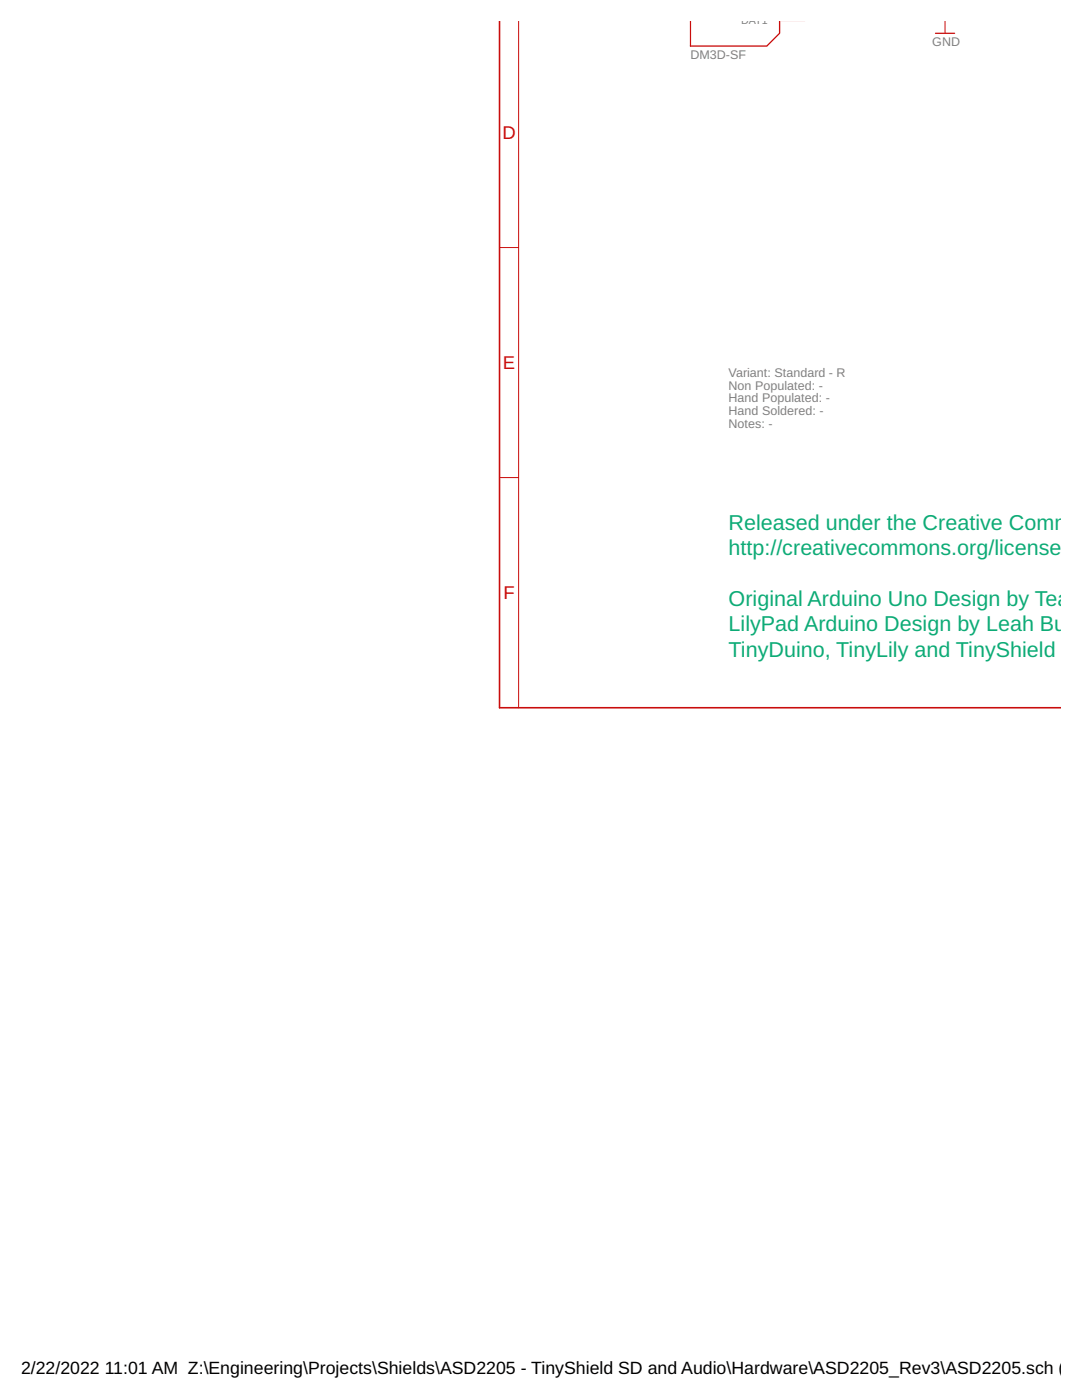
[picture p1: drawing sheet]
<svg xmlns="http://www.w3.org/2000/svg" width="216mm" height="279mm" viewBox="0 0 216 279" stroke-linecap="round" stroke-linejoin="round" font-family="sans-serif">
<defs><g id="words">
<g font-size="4.3" fill="#0dab76">
<text x="145.4" y="105.7">Released under the Creative Common</text>
<text x="145.4" y="110.8">http://creativecommons.org/licenses/b</text>
<text x="145.4" y="120.9">Original Arduino Uno Design by Team</text>
<text x="145.4" y="126">LilyPad Arduino Design by Leah Buec</text>
<text x="145.4" y="131.1">TinyDuino, TinyLily and TinyShield De</text>
</g>
<g font-size="3.7" fill="#c90d0c">
<text x="100.2" y="27.7">D</text>
<text x="100.4" y="73.7">E</text>
<text x="100.5" y="119.6">F</text>
</g>
<g font-size="3.5">
<text x="4.2" y="274.2">2/22/2022</text>
<text x="20.9" y="274.2">11:01 AM Z:\Engineering\Projects\Shields\ASD2205 - TinyShield SD and Audio\Hardware\ASD2205_Rev3\ASD2205.sch (She</text>
</g>
<g font-size="2.5" fill="#808080">
<text x="165.7" y="-1">GND</text>
<text x="137.8" y="11.7">DM3D-SF</text>
<text x="186" y="9.2">GND</text>
<text x="145.4" y="77.8">Non Populated: -</text>
<text x="145.4" y="75.2">Variant: Standard - R</text>
<text x="145.4" y="80.3">Hand Populated: -</text>
<text x="145.4" y="82.8">Hand Soldered: -</text>
<text x="145.4" y="85.4">Notes: -</text>
</g>
<text font-size="2.1" fill="#808080" x="147.9" y="4.9">DAT1</text>
</g></defs>
<path d="M99.7 4.1v137.1h112.1" fill="none" stroke="#c90d0c" stroke-width=".32"/>
<path d="M103.5 4.1v137.1M188.6 4.1v2.5M99.7 49.4h3.8M99.7 95.3h3.8" fill="none" stroke="#c90d0c" stroke-width=".2"/>
<path d="M155.6 4.1v2.5l-2.6 2.6h-15.2v-5.1M186.7 6.6h3.8" fill="none" stroke="#c90d0c" stroke-width=".25"/>
<use href="#words"/>
</svg>
